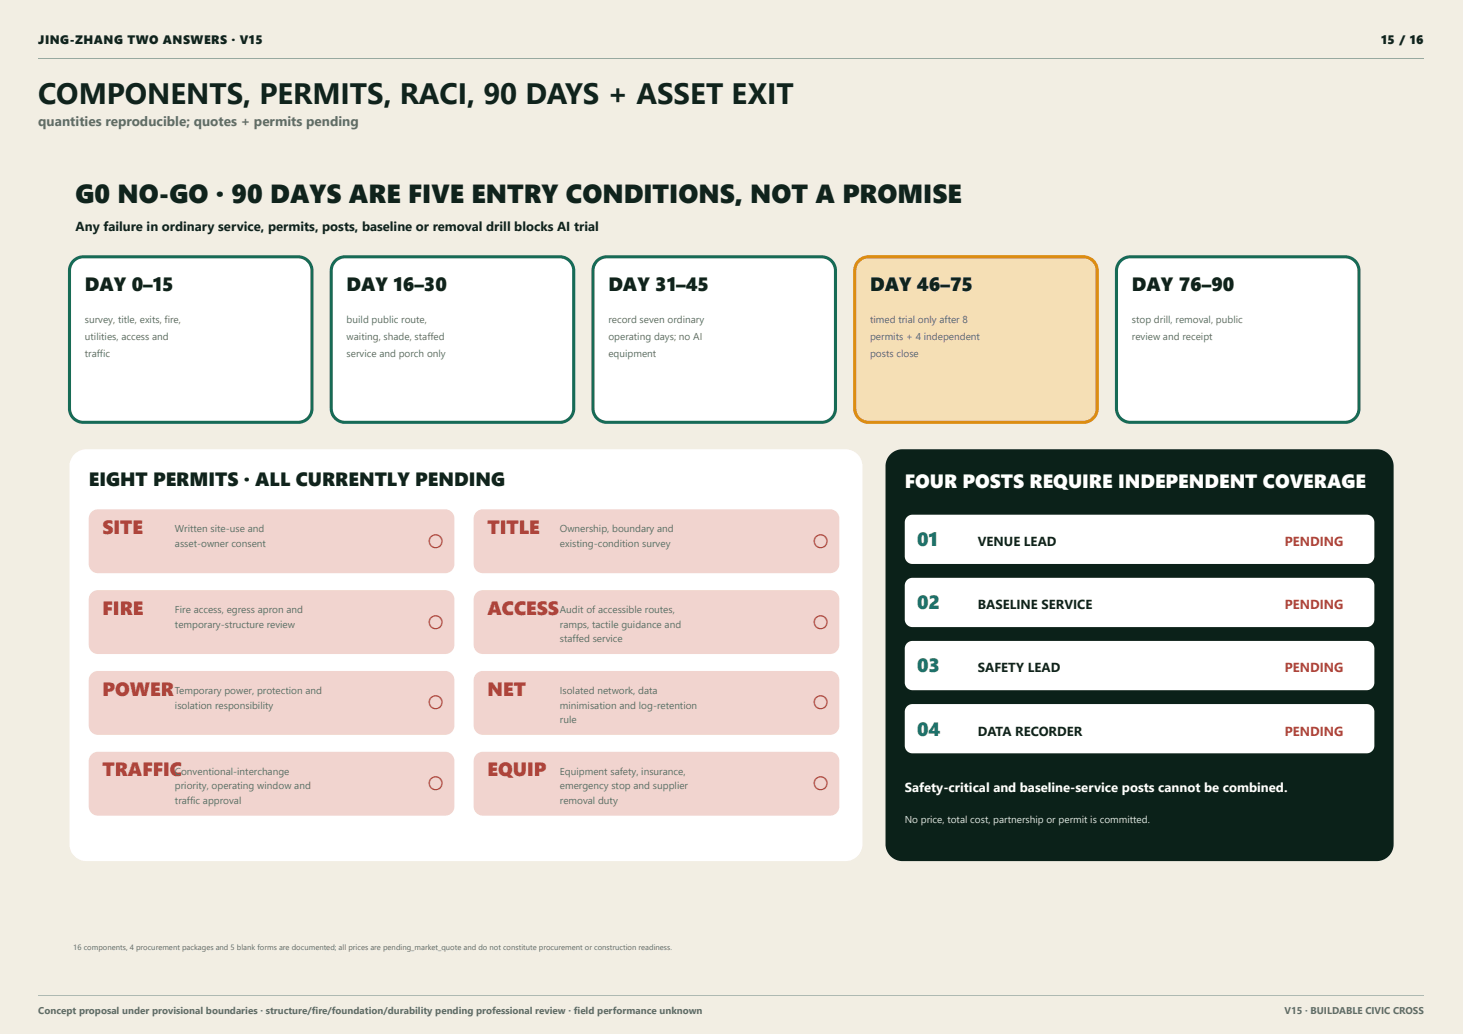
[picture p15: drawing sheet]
<svg xmlns="http://www.w3.org/2000/svg" width="420mm" height="297mm" viewBox="0 0 420 297" stroke-linecap="round" stroke-linejoin="round" font-family="sans-serif">
<defs><g id="words">
<text font-size="8.5" fill="#10231c" x="11" y="29.9">COMPONENTS, PERMITS, RACI, 90 DAYS + ASSET EXIT</text>
<text font-size="7.5" fill="#10231c" x="21.7" y="58.3">G0 NO-GO · 90 DAYS ARE FIVE ENTRY CONDITIONS, NOT A PROMISE</text>
<g font-size="5.5" fill="#10231c">
<text x="24.4" y="83.7">DAY 0–15</text>
<text x="99.6" y="83.7">DAY 16–30</text>
<text x="174.7" y="83.7">DAY 31–45</text>
<text x="249.9" y="83.7">DAY 46–75</text>
<text x="325.1" y="83.7">DAY 76–90</text>
<text x="25.5" y="139.7">EIGHT PERMITS · ALL CURRENTLY PENDING</text>
</g>
<text font-size="5.5" fill="#fff" x="259.9" y="140.1">FOUR POSTS REQUIRE INDEPENDENT COVERAGE</text>
<g font-size="5.5" fill="#ad443b">
<text x="29.5" y="153.4">SITE</text>
<text x="140" y="153.4">TITLE</text>
<text x="122.8" y="157.4">○</text>
<text x="233.3" y="157.4">○</text>
<text x="29.5" y="176.6">FIRE</text>
<text x="140" y="176.6">ACCESS</text>
<text x="122.8" y="180.6">○</text>
<text x="233.3" y="180.6">○</text>
<text x="29.5" y="199.8">POWER</text>
<text x="122.8" y="203.8">○</text>
<text x="140" y="199.8">NET</text>
<text x="233.3" y="203.8">○</text>
<text x="29.5" y="223">TRAFFIC</text>
<text x="122.8" y="227">○</text>
<text x="140" y="223">EQUIP</text>
<text x="233.3" y="227">○</text>
</g>
<g font-size="5.5" fill="#126e99">
<text x="263.4" y="156.9">01</text>
<text x="263.4" y="175">02</text>
<text x="263.4" y="193.2">03</text>
<text x="263.4" y="211.3">04</text>
</g>
<text font-size="3.9" fill="#5f6d66" x="11" y="36.2">quantities reproducible; quotes + permits pending</text>
<g font-size="3.8" fill="#10231c">
<text x="21.7" y="66.3">Any failure in ordinary service, permits, posts, baseline or removal drill blocks AI trial</text>
<text x="280.9" y="156.9">VENUE LEAD</text>
<text x="280.9" y="175">BASELINE SERVICE</text>
<text x="280.9" y="193.2">SAFETY LEAD</text>
<text x="280.9" y="211.3">DATA RECORDER</text>
</g>
<g font-size="3.8" fill="#ad443b">
<text x="369" y="156.9">PENDING</text>
<text x="369" y="175">PENDING</text>
<text x="369" y="193.2">PENDING</text>
<text x="369" y="211.3">PENDING</text>
</g>
<text font-size="3.8" fill="#fff" x="259.9" y="227.4">Safety-critical and baseline-service posts cannot be combined.</text>
<g font-size="3.5" fill="#10231c">
<text x="11" y="12.7">JING-ZHANG TWO ANSWERS · V15</text>
<text x="396.7" y="12.7">15 / 16</text>
</g>
<g font-size="2.9" fill="#5f6d66">
<text x="24.4" y="92.8">survey, title, exits, fire,</text>
<text x="99.6" y="92.8">build public route,</text>
<text x="174.7" y="92.8">record seven ordinary</text>
<text x="249.9" y="92.8">timed trial only after 8</text>
<text x="325.1" y="92.8">stop drill, removal, public</text>
<text x="24.4" y="97.6">utilities, access and</text>
<text x="99.6" y="97.6">waiting, shade, staffed</text>
<text x="174.7" y="97.6">operating days; no AI</text>
<text x="249.9" y="97.6">permits + 4 independent</text>
<text x="325.1" y="97.6">review and receipt</text>
<text x="24.4" y="102.5">traffic</text>
<text x="99.6" y="102.5">service and porch only</text>
<text x="174.7" y="102.5">equipment</text>
<text x="249.9" y="102.5">posts close</text>
<text x="50.2" y="152.9">Written site-use and</text>
<text x="160.8" y="152.9">Ownership, boundary and</text>
<text x="50.2" y="157.1">asset-owner consent</text>
<text x="160.8" y="157.1">existing-condition survey</text>
<text x="50.2" y="176.1">Fire access, egress apron and</text>
<text x="160.8" y="176.1">Audit of accessible routes,</text>
<text x="50.2" y="180.3">temporary-structure review</text>
<text x="160.8" y="180.3">ramps, tactile guidance and</text>
<text x="160.8" y="184.5">staffed service</text>
<text x="50.2" y="199.4">Temporary power, protection and</text>
<text x="50.2" y="203.6">isolation responsibility</text>
<text x="160.8" y="199.4">Isolated network, data</text>
<text x="160.8" y="203.6">minimisation and log-retention</text>
<text x="160.8" y="207.8">rule</text>
<text x="50.2" y="222.6">Conventional-interchange</text>
<text x="50.2" y="226.8">priority, operating window and</text>
<text x="160.8" y="222.6">Equipment safety, insurance,</text>
<text x="160.8" y="226.8">emergency stop and supplier</text>
<text x="50.2" y="231">traffic approval</text>
<text x="160.8" y="231">removal duty</text>
</g>
<text font-size="2.9" fill="#d9e9e0" x="259.9" y="236.3">No price, total cost, partnership or permit is committed.</text>
<g font-size="2.8" fill="#5f6d66">
<text x="11" y="291.3">Concept proposal under provisional boundaries · structure/fire/foundation/durability pending professional review · field performance unknown</text>
<text x="369" y="291.3">V15 · BUILDABLE CIVIC CROSS</text>
</g>
<text font-size="2.2" fill="#5f6d66" x="21.1" y="272.8">16 components, 4 procurement packages and 5 blank forms are documented; all prices are pending_market_quote and do not constitute procurement or construction readiness.</text>
</g></defs>
<g fill="#f2eee3">
<path d="M0 0h419.9v297.1h-419.9z"/>
<path d="M0 0h420.1v297h-420.1z"/>
<path d="M0 0h419.9v297h-419.9z"/>
</g>
<path d="M11.1 16.8h397.9" fill="none" stroke="#9aa9a0" stroke-width=".29"/>
<path d="M11.1 46.1h398v232.2h-398z" fill="#f2eee3"/>
<path d="M21.1 74.9l1.3-.8 1.5-.3h61.7a4 4 0 0 1 4 4v39.5a4 4 0 0 1-4 4h-61.7a4 4 0 0 1-3.9-4v-39.5l.3-1.6z" fill="#fff"/>
<path d="M21.1 74.9l1.3-.8 1.5-.3h61.7a4 4 0 0 1 4 4v39.5a4 4 0 0 1-4 4h-61.7a4 4 0 0 1-3.9-4v-39.5l.3-1.6z" fill="none" stroke="#176b55" stroke-width=".88" stroke-linecap="butt"/>
<path d="M96.3 74.9l1.3-.8 1.5-.3h61.7a4 4 0 0 1 4 4v39.5a4 4 0 0 1-4 4h-61.7a4 4 0 0 1-4-4v-39.5l.3-1.6z" fill="#fff"/>
<path d="M96.3 74.9l1.3-.8 1.5-.3h61.7a4 4 0 0 1 4 4v39.5a4 4 0 0 1-4 4h-61.7a4 4 0 0 1-4-4v-39.5l.3-1.6z" fill="none" stroke="#176b55" stroke-width=".88" stroke-linecap="butt"/>
<path d="M171.5 74.9l1.3-.8 1.5-.3h61.7a4 4 0 0 1 4 4v39.5a4 4 0 0 1-4 4h-61.7a4 4 0 0 1-4-4v-39.5l.3-1.6z" fill="#fff"/>
<path d="M171.5 74.9l1.3-.8 1.5-.3h61.7a4 4 0 0 1 4 4v39.5a4 4 0 0 1-4 4h-61.7a4 4 0 0 1-4-4v-39.5l.3-1.6z" fill="none" stroke="#176b55" stroke-width=".88" stroke-linecap="butt"/>
<path d="M246.7 74.9l1.2-.8 1.6-.3h61.7a4 4 0 0 1 3.9 4v39.5a4 4 0 0 1-3.9 4h-61.7a4 4 0 0 1-4-4v-39.5l.3-1.6z" fill="#f5dfb5"/>
<path d="M246.7 74.9l1.2-.8 1.6-.3h61.7a4 4 0 0 1 3.9 4v39.5a4 4 0 0 1-3.9 4h-61.7a4 4 0 0 1-4-4v-39.5l.3-1.6z" fill="none" stroke="#dc8d12" stroke-width=".88" stroke-linecap="butt"/>
<path d="M321.8 74.9l1.3-.8 1.6-.3h61.6a4 4 0 0 1 4 4v39.5a4 4 0 0 1-4 4h-61.6a4 4 0 0 1-4-4v-39.5l.3-1.6z" fill="#fff"/>
<path d="M321.8 74.9l1.3-.8 1.6-.3h61.6a4 4 0 0 1 4 4v39.5a4 4 0 0 1-4 4h-61.6a4 4 0 0 1-4-4v-39.5l.3-1.6z" fill="none" stroke="#176b55" stroke-width=".88" stroke-linecap="butt"/>
<path d="M21.4 130.5l1.6-1.1 1.8-.4h218a4.9 4.9 0 0 1 4.9 4.9v108.6a4.9 4.9 0 0 1-4.9 4.8h-218a4.9 4.9 0 0 1-4.8-4.8v-108.6l.3-1.8z" fill="#fff"/>
<g fill="#f1d4cf">
<path d="M26.3 147.1l.8-.6 1-.2h99.8a2.65 2.65 0 0 1 2.6 2.6v13.1a2.65 2.65 0 0 1-2.6 2.6h-99.8a2.65 2.65 0 0 1-2.6-2.6v-13.2l.3-1z"/>
<path d="M136.8 147.1l.9-.6 1-.2h99.7a2.65 2.65 0 0 1 2.7 2.6v13.1a2.65 2.65 0 0 1-2.7 2.6h-99.7a2.65 2.65 0 0 1-2.7-2.6v-13.2l.3-1z"/>
<path d="M26.3 170.3l.8-.6 1-.2h99.8a2.65 2.65 0 0 1 2.6 2.7v13a2.65 2.65 0 0 1-2.6 2.7h-99.8a2.65 2.65 0 0 1-2.6-2.7v-13.2l.3-1z"/>
<path d="M136.8 170.3l.9-.6 1-.2h99.7a2.65 2.65 0 0 1 2.7 2.7v13a2.65 2.65 0 0 1-2.7 2.7h-99.7a2.65 2.65 0 0 1-2.7-2.7v-13.2l.3-1z"/>
<path d="M26.3 193.5l.8-.6 1-.2h99.8a2.65 2.65 0 0 1 2.6 2.7v13a2.65 2.65 0 0 1-2.6 2.7h-99.8a2.65 2.65 0 0 1-2.6-2.7v-13.2l.3-1z"/>
<path d="M136.8 193.5l.9-.6 1-.2h99.7a2.65 2.65 0 0 1 2.7 2.7v13a2.65 2.65 0 0 1-2.7 2.7h-99.7a2.65 2.65 0 0 1-2.7-2.7v-13.2l.3-1z"/>
<path d="M26.3 216.7l.8-.6 1-.2h99.8a2.65 2.65 0 0 1 2.6 2.7v13a2.65 2.65 0 0 1-2.6 2.7h-99.8a2.65 2.65 0 0 1-2.6-2.7v-13.2l.3-1z"/>
<path d="M136.8 216.7l.9-.6 1-.2h99.7a2.65 2.65 0 0 1 2.7 2.7v13a2.65 2.65 0 0 1-2.7 2.7h-99.7a2.65 2.65 0 0 1-2.7-2.7v-13.2l.3-1z"/>
</g>
<path d="M255.8 130.5l1.5-1.1 1.9-.4h136.2a4.9 4.9 0 0 1 4.9 4.9v108.6a4.9 4.9 0 0 1-4.9 4.8h-136.2a4.9 4.9 0 0 1-4.9-4.8v-108.6l.4-1.8z" fill="#0b2119"/>
<g fill="#fff">
<path d="M260.5 148.5l.7-.5 .9-.2h130.4a2.21 2.21 0 0 1 2.2 2.3v9.7a2.21 2.21 0 0 1-2.2 2.2h-130.4a2.21 2.21 0 0 1-2.2-2.2v-10z"/>
<path d="M260.5 166.6l.7-.5 .9-.1h130.4a2.21 2.21 0 0 1 2.2 2.2v9.7a2.21 2.21 0 0 1-2.2 2.2h-130.4a2.21 2.21 0 0 1-2.2-2.2v-9.9z"/>
<path d="M260.5 184.8l.7-.5 .9-.2h130.4a2.21 2.21 0 0 1 2.2 2.2v9.7a2.21 2.21 0 0 1-2.2 2.3h-130.4a2.21 2.21 0 0 1-2.2-2.3v-9.9z"/>
<path d="M260.5 202.9l.7-.5 .9-.2h130.4a2.21 2.21 0 0 1 2.2 2.2v9.8a2.21 2.21 0 0 1-2.2 2.2h-130.4a2.21 2.21 0 0 1-2.2-2.2v-10z"/>
</g>
<path d="M11.1 285.9h397.9" fill="none" stroke="#aeb9b2" stroke-width=".29"/>
<use href="#words"/>
</svg>
